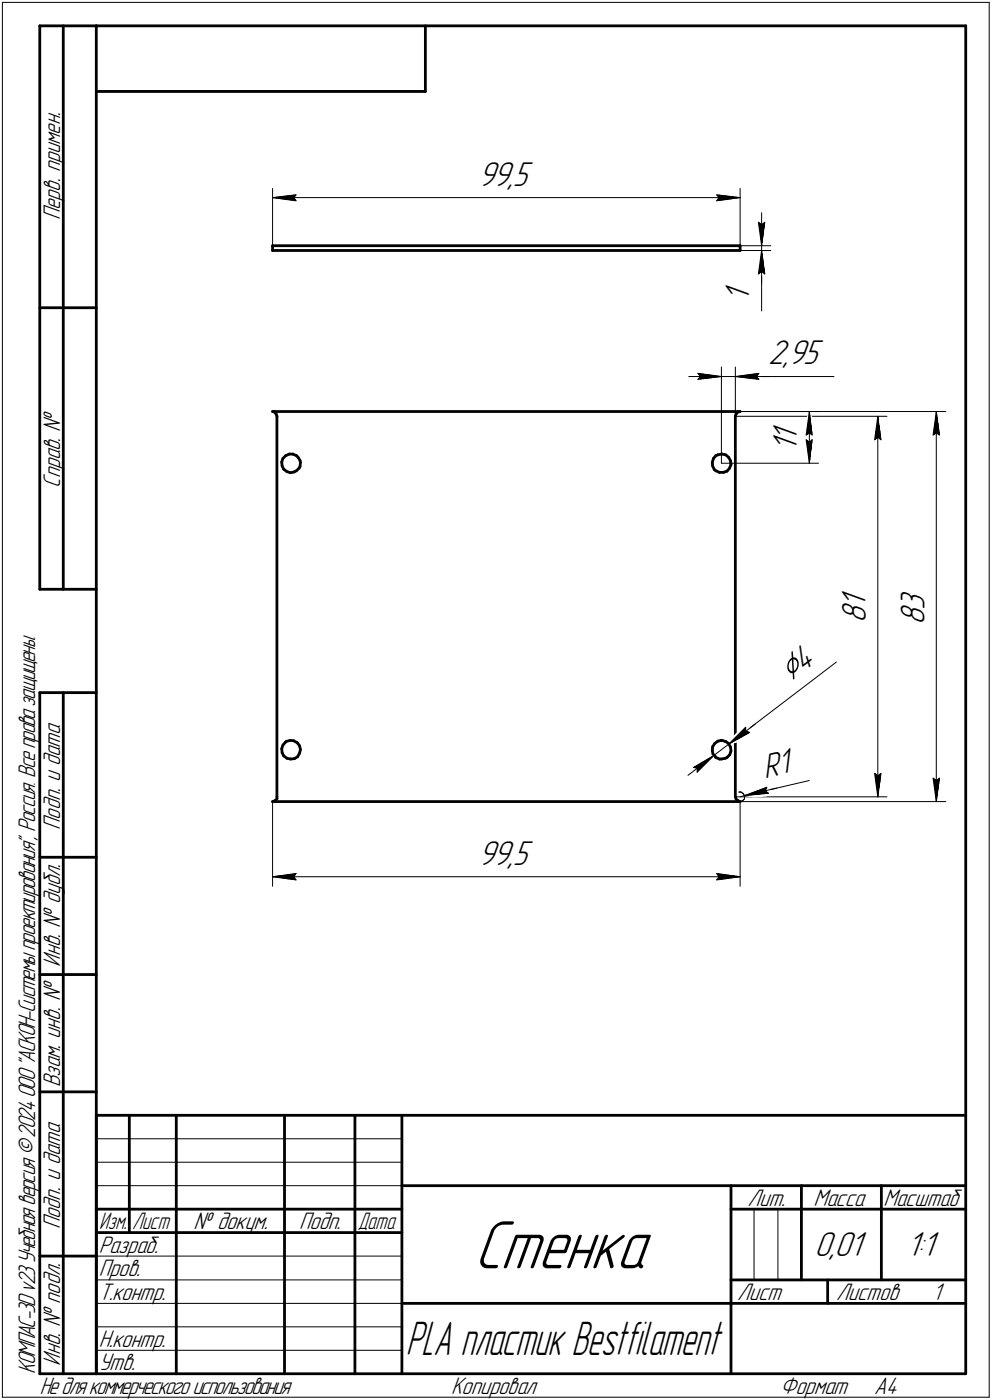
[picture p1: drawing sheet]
<svg xmlns="http://www.w3.org/2000/svg" width="211mm" height="298mm" viewBox="0 0 211 298" stroke-linecap="round" stroke-linejoin="round" font-family="sans-serif">
<defs><g id="words">
<text font-size="15.6" x="100.8" y="270.1">Стенка</text>
<text font-size="10.7" x="86.3" y="288.5">PLA пластик Bestfilament</text>
<text font-size="8.5" x="168.1" y="145.3" transform="rotate(-37 168.1 145.3)">⌀4</text>
<g font-size="7.8">
<text x="101.7" y="39.6">99,5</text>
<text x="159.5" y="64.3" transform="rotate(-90 159.5 64.3)">1</text>
<text x="163.5" y="77.6">2,95</text>
<text x="169.6" y="94.1" transform="rotate(-90 169.6 94.1)">1</text>
<text x="169.6" y="96.2" transform="rotate(-90 169.6 96.2)">1</text>
<text x="184.2" y="129.5" transform="rotate(-90 184.2 129.5)">1</text>
<text x="196.7" y="129.9" transform="rotate(-90 196.7 129.9)">3</text>
<text x="184.2" y="132.7" transform="rotate(-90 184.2 132.7)">8</text>
<text x="196.7" y="133.1" transform="rotate(-90 196.7 133.1)">8</text>
<text x="162.7" y="165.8" transform="rotate(-13 162.7 165.8)">R1</text>
<text x="101.7" y="184.2">99,5</text>
<text x="173.3" y="267.5">0,01</text>
<text x="192.9" y="267.5">1:1</text>
</g>
<g font-size="5.4">
<text x="12.8" y="46.9" transform="rotate(-90 12.8 46.9)">Перв. примен.</text>
<text x="12.8" y="103.8" transform="rotate(-90 12.8 103.8)">Справ. №</text>
<text x="12.8" y="176.7" transform="rotate(-90 12.8 176.7)">Подп. и дата</text>
<text x="12.8" y="205.8" transform="rotate(-90 12.8 205.8)">Инв. № дубл.</text>
<text x="12.8" y="231.6" transform="rotate(-90 12.8 231.6)">Взам. инв. №</text>
<text x="159.1" y="256.8">Лит.</text>
<text x="173.1" y="256.8">Масса</text>
<text x="188" y="256.8">Масштаб</text>
<text x="12.8" y="261.7" transform="rotate(-90 12.8 261.7)">Подп. и дата</text>
<text x="41.2" y="261.8">№ докум.</text>
<text x="63.6" y="261.8">Подп.</text>
<text x="21" y="266.8">Разраб.</text>
<text x="21" y="271.8">Пров.</text>
<text x="21" y="276.8">Т.контр.</text>
<text x="156.9" y="276.8">Лист</text>
<text x="177.9" y="276.8">Листов</text>
<text x="198.4" y="276.8">1</text>
<text x="21" y="286.8">Н.контр.</text>
<text x="7.5" y="292.5" transform="rotate(-90 7.5 292.5)">КОМПАС-3Dv23Учебнаяверсия©2024ООО&quot;АСКОН-Системыпроектирования&quot;, Россия. Всеправазащищены.</text>
<text x="12.8" y="290.8" transform="rotate(-90 12.8 290.8)">Инв. № подл.</text>
<text x="21" y="291.8">Утв.</text>
<text x="8.5" y="296.7">Недлякоммерческогоиспользования</text>
<text x="96" y="296.8">Копировал</text>
<text x="166" y="296.8">Формат</text>
<text x="186" y="296.8">A4</text>
</g>
<g font-size="5.3">
<text x="21.1" y="261.8">Изм.</text>
<text x="28.1" y="261.8">Лист</text>
<text x="76.1" y="261.8">Дата</text>
</g>
</g></defs>
<g fill="none" stroke="#000" stroke-width=".59">
<path d="M8.5 5.5v120zM8.5 5.5h12zM13.5 5.5v120zM20.5 5.5v287zM20.5 5.5h185zM20.5 19.5h70zM90.5 5.5v14zM205.5 5.5v287zM58 52.3h99.5zM58 53.3h99.5zM58 52.3v1zM157.5 52.3v1z"/>
<path d="M8.5 65.5h12zM58 87.6h99.5zM58 87.6l.3 .1zM58.3 87.7l.5 .4zM58.8 88.1l.1 .5zM58.9 88.6v81.1zM59.9 98.4l.1 .8zM60 99.2l.4 .7zM60.2 97.6l-.3 .8zM60.4 99.9l.6 .5zM60.8 97l.8-.3zM60.8 97l-.6 .6z"/>
<path d="M61.6 96.7h.7zM62.3 96.7l.8 .3zM63.1 97l.3 .4zM63.4 97.4l.4 .6zM63.7 99.7l-.6 .5zM63.8 99.3l-.1 .4zM63.8 98l.1 .5zM63.9 98.5l-.1 .8zM151.6 98.5v.7zM151.6 99.2l.4 .8zM151.8 97.6l-.2 .9zM152 100l.3 .2z"/>
<path d="M152.3 97l.4-.1zM152.3 97l-.5 .6zM152.7 96.9l.8-.2zM153.5 96.7h.2zM153.7 96.7l.7 .2zM154.4 96.9l.6 .5zM155 97.4l.4 .7zM155.2 99.7l-.5 .6zM155.4 98.1l.1 .9zM155.5 99l-.3 .7zM156.5 88.6v81.1zM156.6 88.1l-.1 .5z"/>
<path d="M156.9 87.8l.6-.2zM156.9 87.8l-.3 .3zM61 100.4l.8 .3zM61.8 100.7l.8-.2zM62.6 100.5l.5-.3zM152.3 100.2l.8 .4zM153.1 100.6h.8zM153.9 100.6l.8-.3zM8.5 125.5h12zM8.5 147.5v145zM8.5 147.5h12zM13.5 147.5v145z"/>
<path d="M59.9 159.4l.1 .9zM60.2 158.7l-.3 .7zM60.7 158.1l-.5 .6zM60.9 157.9l.8-.3zM60.9 157.9l-.2 .2zM61.7 157.6l.8 .1zM62.5 157.7l.7 .5zM63.2 158.2l.6 .6zM63.8 158.8l.1 .8zM63.9 159.6l-.1 .8zM151.6 159.9l.1 .7zM151.6 159v.9z"/>
<path d="M152.1 158.3l.6-.5zM152.1 158.3l-.5 .7zM152.7 157.8l.8-.2zM153.6 157.6h.1M153.6 157.6l.8 .3zM154.4 157.9l.6 .4zM155 158.3l.4 .8zM155.4 159.1l.1 .8zM155.5 159.9l-.2 .8zM58 170.7h99.5zM58 170.7l.5-.2zM58.5 170.5l.4-.4z"/>
<path d="M58.9 169.7v.4zM60 160.3l.4 .7zM60.4 161l.6 .5zM61 161.5l.8 .1zM61.8 161.6l.9-.1zM62.7 161.5l.6-.4zM63.8 160.4l-.5 .7zM151.7 160.6l.6 .6zM152.3 161.2h.1M152.3 161.3l.8 .3zM153.1 161.6h.4zM153.5 161.6l.8-.1z"/>
<path d="M154.3 161.5l.4-.2zM154.7 161.3l.6-.6zM156.5 169.7l.1 .5zM156.6 170.2l.5 .3zM157.1 170.5l.4 .2zM8.5 182.5h12zM8.5 207.5h12zM8.5 232.5h12zM20.5 237.5h185zM20.5 237.5v55zM27.5 237.5v25zM37.5 237.5v55z"/>
<path d="M60.5 237.5v55zM75.5 237.5v55zM85.5 237.5v55zM20.5 257.5h65zM85.5 252.5h120zM155.5 252.5v40zM155.5 257.5h15zM170.5 252.5v20zM170.5 257.5h35zM187.5 252.5v20zM8.5 267.5h12zM20.5 262.5h65z"/>
<path d="M85.5 277.5h70zM155.5 277.5h50zM155.5 272.5h50zM176.1 272.5v5zM8.5 292.5h12zM20.5 292.5h185z"/>
</g>
<g fill="none" stroke="#000" stroke-width=".21">
<path d="M.5 .5v297zM.5 .5h210zM210.5 .5v297zM58 40.1v12.2zM58 42.1l5-.6zM58 42.1l5 .7zM58 42.1h99.5zM62.5 42.1l.5 .7zM63 41.5l-.5 .6zM152.5 42.8l5-.7zM152.5 41.5l.5 .6zM152.5 41.5l5 .6z"/>
<path d="M153 42.1l-.5 .7zM157.5 40.1v12.2zM157.5 53.3h6.5zM157.5 52.3h6.5zM161.4 58.3l.7-.5zM161.4 47.3l.7 .5zM161.4 47.3l.7 5zM162.1 53.3v5zM162.1 58.3v7.9zM162.1 53.3l-.7 5zM162.1 57.8l.6 .5zM162.1 53.3l.6 5z"/>
<path d="M162.1 53.3v7zM162.1 47.8l.6-.5zM162.1 45.3v7zM162.1 52.3v1zM162.7 47.3l-.6 5zM148.5 79.5l5 .7zM148.5 79.5l.5 .7zM153.5 78.1v20.5zM156.5 78.1v10.5zM161.5 79.5l-.5 .7zM146.6 80.2h6.9zM148.5 80.8l5-.6z"/>
<path d="M149 80.2l-.5 .6zM153.5 98.6h20.7zM153.5 80.2h3zM156.5 88.6h32.2zM156.5 80.2h5zM156.5 80.2l5 .6zM156.5 80.2l5-.7zM156.5 80.2h7zM157.5 87.6h43.8zM157.5 87.6h16.7zM161 80.2l.5 .6zM161.5 80.2h16z"/>
<path d="M171.5 92.6l.7-.4zM171.5 93.6l.7 5zM171.5 93.6l.7 .5zM172.2 87.6l.6 5zM172.2 92.2l.6 .4zM172.2 87.6l-.7 5zM172.2 94.1l.6-.5zM172.2 87.6v11zM172.8 93.6l-.6 5zM186.1 93.6l.7-.5zM186.8 88.6l.7 5zM186.8 93.1l.7 .5z"/>
<path d="M186.8 88.6l-.7 5zM186.8 88.6v81.1zM198.5 92.6l.7-.4zM199.2 87.6l.7 5zM199.2 92.2l.7 .4zM199.2 87.6l-.7 5zM199.2 87.6v83.1zM151.6 159.2v.7zM151.6 159.9l.2 .9zM152 158.4l.6-.5zM152 158.4l-.4 .8zM152.6 157.9l.7-.3z"/>
<path d="M153.3 157.6l.9 .1zM154.2 157.7l.7 .5zM154.9 158.2l.5 .6zM155.1 158.4l22.9-17.4zM155.1 158.4l4.4-2.4zM155.1 158.4l5.6-4.2zM155.4 158.8l.1 .9zM155.5 159.9l-.2 .7zM155.5 159.7v.2zM158.7 155.7l.8 .3zM158.7 154.9v.8zM158.7 154.9l-3.6 3.5z"/>
<path d="M58 170.7v18zM146.4 165.1l5.5-4.2zM147.6 163.4l4.3-2.5zM147.6 163.4l.7 .2zM148.3 163.6v.8zM148.3 164.4l3.6-3.5zM151.8 160.8l.6 .5zM151.9 160.9l3.2-2.5zM152.4 161.3l.8 .3zM153.2 161.6h.8zM154 161.6l.7-.3zM155.3 160.6l-.6 .7z"/>
<path d="M156.5 169.7h32.2zM157.2 168.7h.4zM157.5 170.7l.5-.2zM157.5 170.7v18zM157.5 170.7h43.8zM157.5 169.7l.9-.3zM157.6 168.7l.6 .3zM158 170.5l.4-.4zM158.2 169l.2 .5zM158.4 169.4l13.8-3.2zM158.4 169.5v.6zM158.4 169.4l5.1-.5z"/>
<path d="M158.4 169.4l4.8-1.8zM158.4 169.4l6.9-1.6zM162.8 168.4l.7 .5zM163.2 167.6l-.4 .8zM186.1 164.7l.7 5zM186.1 164.7l.7 .5zM186.8 165.2l.7-.5zM187.5 164.7l-.7 5zM198.5 165.7l.7 5zM198.5 165.7l.7 .5zM199.2 166.2l.7-.5zM199.9 165.7l-.7 5z"/>
<path d="M58 186.7l5-.7zM58 186.7l5 .7zM58 186.7h99.5zM62.5 186.7l.5 .7zM63 186l-.5 .7zM152.5 187.4l5-.7zM152.5 186l.5 .7zM152.5 186l5 .7zM153 186.7l-.5 .7zM20.5 247.5h65zM20.5 252.5h65zM20.5 242.5h65z"/>
<path d="M160.4 257.5v15zM165.5 257.5v15zM20.5 267.5h65zM20.5 272.5h65zM20.5 277.5h65zM.5 297.5h210zM20.5 282.5h65zM20.5 287.5h65z"/>
</g>
<g fill="#fff" stroke="#fff" stroke-width=".21">
<path d="M101.7 34h12zM101.7 34h12zM101.7 34.1h12zM101.7 34.2h12zM101.7 34.3h12zM101.7 34.4h12zM101.7 34.5h12zM101.7 34.5h12zM101.7 34.6h12zM101.7 34.7h12zM101.7 34.8h12zM101.7 34.9h12zM101.7 35h12zM101.7 35.1h12zM101.7 35.1h12zM101.7 35.2h12zM101.7 35.3h12zM101.7 35.4h12zM101.7 35.5h12zM101.7 35.6h12zM101.7 35.6h12zM101.7 35.7h12zM101.7 35.8h12zM101.7 35.9h12zM101.7 36h12zM101.7 36.1h12zM101.7 36.2h12zM101.7 36.2h12zM101.7 36.3h12zM101.7 36.4h12zM101.7 36.5h12zM101.7 36.6h12zM101.7 36.7h12zM101.7 36.7h12zM101.7 36.8h12zM101.7 36.9h12zM101.7 37h12zM101.7 37.1h12zM101.7 37.2h12zM101.7 37.3h12zM101.7 37.3h12zM101.7 37.4h12zM101.7 37.5h12zM101.7 37.6h12zM101.7 37.7h12zM101.7 37.8h12zM101.7 37.8h12zM101.7 37.9h12zM101.7 38h12zM101.7 38.1h12zM101.7 38.2h12zM101.7 38.3h12zM101.7 38.4h12zM101.7 38.4h12zM101.7 38.5h12zM101.7 38.6h12zM101.7 38.7h12zM101.7 38.8h12zM101.7 38.9h12zM101.7 38.9h12zM101.7 39h12zM101.7 39.1h12zM101.7 39.2h12zM101.7 39.3h12zM101.7 39.4h12zM101.7 39.5h12zM101.7 39.5h12zM101.7 39.6h12zM101.7 39.7h12zM101.7 39.8h12zM101.7 39.9h12zM101.7 40h12zM101.7 40h12zM101.7 40.1h12zM101.7 40.2h12zM101.7 40.3h12zM101.7 40.4h12zM101.7 40.5h12zM101.7 40.6h12zM101.7 40.6h12zM101.7 40.7h12zM101.7 40.8h12zM101.7 40.9h12zM101.7 41h12zM101.7 41.1h12z"/>
<path d="M62.9 41h.6zM62.3 41.1h1.2zM61.6 41.1h1.9zM61 41.2h2.5zM60.5 41.3h3zM59.8 41.4h3.7zM59.6 41.5h3.9zM59.4 41.6h4.1zM59.2 41.7h4.3zM58.9 41.7h4.6zM58.7 41.8h4.8zM58.5 41.9h5zM58.3 42h5.2zM58 42.1h5.5zM58.3 42.2h5.2zM58.4 42.2h5.1zM58.6 42.3h4.9zM58.8 42.4h4.7zM59 42.5h4.5zM59.2 42.6h4.3zM59.4 42.7h4.1zM59.6 42.8h3.9zM59.8 42.8h3.7zM60.5 42.9h3zM61 43h2.5zM61.6 43.1h1.9zM62.3 43.2h1.2zM62.9 43.3h.6z"/>
<path d="M152 41h.7zM152 41.1h1.2zM152 41.1h1.8zM152 41.2h2.5zM152 41.3h3.1zM152 41.4h3.7zM152 41.5h4zM152 41.6h4.2zM152 41.7h4.4zM152 41.7h4.6zM152 41.8h4.9zM152 41.9h5.1zM152 42h5.3zM152 42.1h5.5zM152 42.2h5.3zM152 42.2h5.1zM152 42.3h4.9zM152 42.4h4.7zM152 42.5h4.5zM152 42.6h4.3zM152 42.7h4.1zM152 42.8h4zM152 42.8h3.7zM152 42.9h3.1zM152 43h2.5zM152 43.1h1.8zM152 43.2h1.2zM152 43.3h.7z"/>
<path d="M153.9 60.3h7.1zM153.9 60.4h7.1zM153.9 60.5h7.1zM153.9 60.5h7.1zM153.9 60.6h7.1zM153.9 60.7h7.1zM153.9 60.8h7.1zM153.9 60.9h7.1zM153.9 61h7.1zM153.9 61h7.1zM153.9 61.1h7.1zM153.9 61.2h7.1zM153.9 61.3h7.1zM153.9 61.4h7.1zM153.9 61.5h7.1zM153.9 61.6h7.1zM153.9 61.6h7.1zM153.9 61.7h7.1zM153.9 61.8h7.1zM153.9 61.9h7.1zM153.9 62h7.1zM153.9 62.1h7.1zM153.9 62.1h7.1zM153.9 62.2h7.1zM153.9 62.3h7.1zM153.9 62.4h7.1zM153.9 62.5h7.1zM153.9 62.6h7.1zM153.9 62.7h7.1zM153.9 62.7h7.1zM153.9 62.8h7.1zM153.9 62.9h7.1zM153.9 63h7.1zM153.9 63.1h7.1zM153.9 63.2h7.1zM153.9 63.2h7.1zM153.9 63.3h7.1zM153.9 63.4h7.1zM153.9 63.5h7.1zM153.9 63.6h7.1zM153.9 63.7h7.1zM153.9 63.8h7.1zM153.9 63.8h7.1zM153.9 63.9h7.1zM153.9 64h7.1zM153.9 64.1h7.1zM153.9 64.2h7.1z"/>
<path d="M162 53.6h.2zM162 53.7h.2zM161.9 53.8h.3zM161.9 53.8h.4zM161.8 53.9h.5zM161.8 54h.6zM161.8 54.1h.6zM161.7 54.2h.7zM161.7 54.3h.8zM161.6 54.4h.9zM161.6 54.4h.9zM161.5 54.5h1.1zM161.5 54.6h1.1zM161.5 54.7h1.1zM161.5 54.8h1.1zM161.5 54.9h1.1zM161.4 54.9h1.3zM161.4 55h1.3zM161.3 55.1h1.4zM161.3 55.2h1.5zM161.3 55.3h1.5zM161.3 55.4h1.5zM161.3 55.5h1.5zM161.3 55.5h1.5zM161.3 55.6h1.5zM161.3 55.7h1.5zM161.2 55.8h1.7zM161.2 55.9h1.7zM161.2 56h1.7zM161.2 56h1.7zM161.2 56.1h1.7zM161.2 56.2h1.7zM161.2 56.3h1.7zM161.1 56.4h1.9zM161.1 56.5h1.9zM161.1 56.6h1.9zM161.1 56.6h1.9zM161.1 56.7h1.9zM161.1 56.8h1.9zM161.1 56.9h1.9zM161 57h2zM161 57.1h2.1zM161 57.1h2.1zM161 57.2h2.1zM161 57.3h2.1zM161 57.4h2.1zM161 57.5h2.1zM161 57.6h2.1zM161 57.7h2.2zM161 57.7h2.2zM161 57.8h2.2zM161 57.9h2.2zM161 58h2.2zM161 58.1h2.2zM161 58.2h2.2zM160.9 58.3h2.3zM160.9 58.3h2.3zM160.9 58.4h2.3zM160.9 58.5h2.3zM160.9 58.6h2.3zM160.9 58.7h2.3zM160.9 58.8h2.3z"/>
<path d="M160.8 46.8h2.4zM160.9 46.9h2.3zM160.9 47h2.3zM160.9 47.1h2.3zM160.9 47.2h2.3zM160.9 47.2h2.3zM160.9 47.3h2.3zM160.9 47.4h2.3zM161 47.5h2.2zM161 47.6h2.2zM161 47.7h2.2zM161 47.8h2.2zM161 47.8h2.2zM161 47.9h2.2zM161 48h2.2zM161 48.1h2.1zM161 48.2h2.1zM161 48.3h2.1zM161 48.3h2.1zM161 48.4h2.1zM161 48.5h2.1zM161 48.6h2.1zM161 48.7h2zM161.1 48.8h1.9zM161.1 48.9h1.9zM161.1 48.9h1.9zM161.1 49h1.9zM161.1 49.1h1.9zM161.1 49.2h1.9zM161.1 49.3h1.9zM161.2 49.4h1.7zM161.2 49.4h1.7zM161.2 49.5h1.7zM161.2 49.6h1.7zM161.2 49.7h1.7zM161.2 49.8h1.7zM161.2 49.9h1.7zM161.3 50h1.5zM161.3 50h1.5zM161.3 50.1h1.5zM161.3 50.2h1.5zM161.3 50.3h1.5zM161.3 50.4h1.5zM161.3 50.5h1.5zM161.3 50.5h1.4zM161.4 50.6h1.3zM161.4 50.7h1.3zM161.5 50.8h1.1zM161.5 50.9h1.1zM161.5 51h1.1zM161.5 51.1h1.1zM161.5 51.1h1.1zM161.6 51.2h.9zM161.6 51.3h.9zM161.7 51.4h.8zM161.7 51.5h.7zM161.8 51.6h.6zM161.8 51.6h.6zM161.8 51.7h.5zM161.9 51.8h.4zM161.9 51.9h.3zM162 52h.2zM162 52.1h.2z"/>
<path d="M163.3 167h.3zM163.1 167.1h.5zM162.9 167.2h.7zM162.6 167.3h1.1zM162.5 167.4h1.2zM162.2 167.5h1.5zM162.1 167.6h1.6zM161.8 167.6h1.9zM161.5 167.7h2.2zM161.4 167.8h2.3zM161.1 167.9h2.7zM161 168h2.8zM160.7 168.1h3.1zM160.5 168.1h3.3zM160.3 168.2h3.6zM160 168.3h3.9zM159.9 168.4h4zM159.9 168.5h4zM159.7 168.6h4.2zM159.6 168.7h4.4zM159.4 168.7h4.6zM159.3 168.8h4.7zM159.2 168.9h4.8zM159.1 169h4.9zM158.9 169.1h5.2zM158.8 169.2h5.3zM158.7 169.2h5.4zM158.6 169.3h5.5zM158.4 169.4h5.7zM158.9 169.5h4.3zM159.4 169.6h2.8zM159.9 169.7h1.4z"/>
<path d="M168.1 158.8h.4zM167.7 158.9h.8zM167.4 159h1.1zM167 159.1h1.5zM166.6 159.2h2zM166.3 159.3h2.3zM165.9 159.3h2.7zM165.5 159.4h3.1zM165.2 159.5h3.5zM164.8 159.6h3.9zM164.4 159.7h4.3zM164.1 159.8h4.6zM163.7 159.9h5zM163.3 159.9h5.4zM163 160h5.7zM162.6 160.1h6.1zM162.2 160.2h6.5zM161.9 160.3h6.9zM161.5 160.4h7.3zM161.5 160.4h7.3zM161.5 160.5h7.3zM161.5 160.6h7.4zM161.5 160.7h7.4zM161.6 160.8h7.3zM161.6 160.9h7.3zM161.6 161h7.4zM161.6 161h7.4zM161.7 161.1h7.3zM161.7 161.2h7.3zM161.7 161.3h7.3zM161.7 161.4h7.4zM161.8 161.5h7.3zM161.8 161.5h7.3zM161.8 161.6h7.3zM161.8 161.7h7.4zM161.8 161.8h7.4zM161.9 161.9h7.3zM161.9 162h7.3zM161.9 162.1h7.3zM161.9 162.1h7.3zM162 162.2h7.2zM162 162.3h7.2zM162 162.4h7.2zM162 162.5h7.3zM162.1 162.6h7.2zM162.1 162.6h7.2zM162.1 162.7h7.2zM162.1 162.8h7.3zM162.1 162.9h7.3zM162.1 163h7.3zM162.1 163.1h7.3zM162.1 163.2h7.4zM162.1 163.2h7.4zM162.2 163.3h7.3zM162.2 163.4h7.3zM162.2 163.5h7.3zM162.2 163.6h7.4zM162.3 163.7h7.3zM162.3 163.7h7.3zM162.3 163.8h7.3zM162.3 163.9h7.4zM162.3 164h7.4zM162.4 164.1h7.3zM162.4 164.2h7.3zM162.4 164.3h7.4zM162.4 164.3h7.4zM162.5 164.4h7.3zM162.5 164.5h7.3zM162.5 164.6h7.3zM162.5 164.7h7.3zM162.6 164.8h7.2zM162.6 164.8h7.2zM162.6 164.9h7.2zM162.6 165h7.3zM162.6 165.1h7.3zM162.6 165.2h7.3zM162.6 165.3h7.3zM162.6 165.4h7.4zM162.6 165.4h7.4zM162.7 165.5h7.3zM162.7 165.6h7.3zM162.7 165.7h7.3zM162.7 165.8h7zM162.8 165.9h6.5zM162.8 165.9h6.2zM162.8 166h5.8zM162.8 166.1h5.4zM162.8 166.2h5.1zM162.9 166.3h4.6zM162.9 166.4h4.2zM162.9 166.5h3.9zM162.9 166.5h3.5zM163 166.6h3zM163 166.7h2.7zM163 166.8h2.3zM163 166.9h1.9zM163.1 167h1.5zM163.1 167h1.1zM163.1 167.1h.7zM163.1 167.2h.4z"/>
<path d="M101.7 178.6h12zM101.7 178.6h12zM101.7 178.7h12zM101.7 178.8h12zM101.7 178.9h12zM101.7 179h12zM101.7 179.1h12zM101.7 179.2h12zM101.7 179.2h12zM101.7 179.3h12zM101.7 179.4h12zM101.7 179.5h12zM101.7 179.6h12zM101.7 179.7h12zM101.7 179.7h12zM101.7 179.8h12zM101.7 179.9h12zM101.7 180h12zM101.7 180.1h12zM101.7 180.2h12zM101.7 180.3h12zM101.7 180.3h12zM101.7 180.4h12zM101.7 180.5h12zM101.7 180.6h12zM101.7 180.7h12zM101.7 180.8h12zM101.7 180.8h12zM101.7 180.9h12zM101.7 181h12zM101.7 181.1h12zM101.7 181.2h12zM101.7 181.3h12zM101.7 181.4h12zM101.7 181.4h12zM101.7 181.5h12zM101.7 181.6h12zM101.7 181.7h12zM101.7 181.8h12zM101.7 181.9h12zM101.7 181.9h12zM101.7 182h12zM101.7 182.1h12zM101.7 182.2h12zM101.7 182.3h12zM101.7 182.4h12zM101.7 182.5h12zM101.7 182.5h12zM101.7 182.6h12zM101.7 182.7h12zM101.7 182.8h12zM101.7 182.9h12zM101.7 183h12zM101.7 183h12zM101.7 183.1h12zM101.7 183.2h12zM101.7 183.3h12zM101.7 183.4h12zM101.7 183.5h12zM101.7 183.6h12zM101.7 183.6h12zM101.7 183.7h12zM101.7 183.8h12zM101.7 183.9h12zM101.7 184h12zM101.7 184.1h12zM101.7 184.1h12zM101.7 184.2h12zM101.7 184.3h12zM101.7 184.4h12zM101.7 184.5h12zM101.7 184.6h12zM101.7 184.7h12zM101.7 184.7h12zM101.7 184.8h12zM101.7 184.9h12zM101.7 185h12zM101.7 185.1h12zM101.7 185.2h12zM101.7 185.3h12zM101.7 185.3h12zM101.7 185.4h12zM101.7 185.5h12zM101.7 185.6h12z"/>
<path d="M152 185.6h.7zM152 185.7h1.5zM152 185.8h2.3zM152 185.8h3zM152 185.9h3.7zM152 186h4zM152 186.1h4.1zM152 186.2h4.3zM152 186.3h4.5zM152 186.4h4.7zM152 186.4h4.9zM152 186.5h5.1zM152 186.6h5.3zM152 186.7h5.5zM152 186.8h5.3zM152 186.9h5.1zM152 186.9h4.9zM152 187h4.7zM152 187.1h4.5zM152 187.2h4.3zM152 187.3h4.1zM152 187.4h4zM152 187.5h3.7zM152 187.5h3.1zM152 187.6h2.5zM152 187.7h1.8zM152 187.8h1.2zM152 187.9h.7z"/>
<path d="M62.8 185.6h.7zM62.1 185.7h1.4zM61.3 185.8h2.2zM60.5 185.8h3zM59.8 185.9h3.7zM59.6 186h3.9zM59.4 186.1h4.1zM59.2 186.2h4.3zM59 186.3h4.5zM58.8 186.4h4.7zM58.6 186.4h4.9zM58.4 186.5h5.1zM58.3 186.6h5.2zM58 186.7h5.5zM58.3 186.8h5.2zM58.4 186.9h5.1zM58.6 186.9h4.9zM58.8 187h4.7zM59 187.1h4.5zM59.2 187.2h4.3zM59.4 187.3h4.1zM59.6 187.4h3.9zM59.8 187.5h3.7zM60.5 187.5h3zM61 187.6h2.5zM61.6 187.7h1.9zM62.3 187.8h1.2zM62.9 187.9h.6z"/>
<path d="M178.6 125.6h7.2zM178.6 125.7h7.2zM178.6 125.8h7.2zM178.6 125.9h7.2zM178.6 126h7.2zM178.6 126.1h7.2zM178.6 126.2h7.2zM178.6 126.2h7.2zM178.6 126.3h7.2zM178.6 126.4h7.2zM178.6 126.5h7.2zM178.6 126.6h7.2zM178.6 126.7h7.2zM178.6 126.7h7.2zM178.6 126.8h7.2zM178.6 126.9h7.2zM178.6 127h7.2zM178.6 127.1h7.2zM178.6 127.2h7.2zM178.6 127.3h7.2zM178.6 127.3h7.2zM178.6 127.4h7.2zM178.6 127.5h7.2zM178.6 127.6h7.2zM178.6 127.7h7.2zM178.6 127.8h7.2zM178.6 127.8h7.2zM178.6 127.9h7.2zM178.6 128h7.2zM178.6 128.1h7.2zM178.6 128.2h7.2zM178.6 128.3h7.2zM178.6 128.4h7.2zM178.6 128.4h7.2zM178.6 128.5h7.2zM178.6 128.6h7.2zM178.6 128.7h7.2zM178.6 128.8h7.2zM178.6 128.9h7.2zM178.6 128.9h7.2zM178.6 129h7.2zM178.6 129.1h7.2zM178.6 129.2h7.2zM178.6 129.3h7.2zM178.6 129.4h7.2zM178.6 129.5h7.2zM178.6 129.5h7.2zM178.6 129.6h7.2zM178.6 129.7h7.2zM178.6 129.8h7.2zM178.6 129.9h7.2zM178.6 130h7.2zM178.6 130h7.2zM178.6 130.1h7.2zM178.6 130.2h7.2zM178.6 130.3h7.2zM178.6 130.4h7.2zM178.6 130.5h7.2zM178.6 130.6h7.2zM178.6 130.6h7.2zM178.6 130.7h7.2zM178.6 130.8h7.2zM178.6 130.9h7.2zM178.6 131h7.2zM178.6 131.1h7.2zM178.6 131.1h7.2zM178.6 131.2h7.2zM178.6 131.3h7.2zM178.6 131.4h7.2zM178.6 131.5h7.2zM178.6 131.6h7.2zM178.6 131.7h7.2zM178.6 131.7h7.2zM178.6 131.8h7.2zM178.6 131.9h7.2zM178.6 132h7.2zM178.6 132.1h7.2zM178.6 132.2h7.2zM178.6 132.2h7.2zM178.6 132.3h7.2zM178.6 132.4h7.2zM178.6 132.5h7.2zM178.6 132.6h7.2zM178.6 132.7h7.2z"/>
<path d="M185.5 164.2h2.5zM185.6 164.3h2.4zM185.6 164.3h2.4zM185.6 164.4h2.4zM185.6 164.5h2.4zM185.6 164.6h2.4zM185.6 164.7h2.4zM185.6 164.8h2.4zM185.7 164.8h2.2zM185.7 164.9h2.2zM185.7 165h2.2zM185.7 165.1h2.2zM185.7 165.2h2.2zM185.7 165.3h2.2zM185.7 165.4h2.2zM185.8 165.4h2zM185.8 165.5h2zM185.8 165.6h2zM185.8 165.7h2zM185.8 165.8h2zM185.8 165.9h2zM185.8 165.9h2zM185.8 166h1.9zM185.8 166.1h1.9zM185.8 166.2h1.9zM185.8 166.3h1.9zM185.8 166.4h1.9zM185.8 166.5h1.9zM185.8 166.5h1.9zM185.8 166.6h1.9zM185.9 166.7h1.7zM185.9 166.8h1.7zM185.9 166.9h1.7zM185.9 167h1.7zM185.9 167h1.7zM185.9 167.1h1.7zM185.9 167.2h1.7zM186 167.3h1.5zM186 167.4h1.5zM186 167.5h1.5zM186 167.6h1.5zM186 167.6h1.5zM186 167.7h1.5zM186 167.8h1.5zM186 167.9h1.5zM186.1 168h1.4zM186.1 168.1h1.4zM186.2 168.1h1.2zM186.2 168.2h1.2zM186.3 168.3h1.1zM186.3 168.4h1zM186.3 168.5h1zM186.4 168.6h.8zM186.4 168.7h.8zM186.4 168.7h.8zM186.4 168.8h.7zM186.5 168.9h.6zM186.5 169h.6zM186.5 169.1h.5zM186.6 169.2h.4zM186.6 169.2h.3zM186.7 169.3h.2zM186.7 169.4h.2z"/>
<path d="M186.7 88.9h.2zM186.7 89h.2zM186.6 89.1h.3zM186.6 89.2h.4zM186.5 89.2h.5zM186.5 89.3h.6zM186.5 89.4h.6zM186.4 89.5h.7zM186.4 89.6h.8zM186.4 89.7h.8zM186.4 89.7h.8zM186.3 89.8h1zM186.3 89.9h1zM186.3 90h1.1zM186.2 90.1h1.2zM186.2 90.2h1.2zM186.1 90.3h1.4zM186.1 90.3h1.4zM186 90.4h1.5zM186 90.5h1.5zM186 90.6h1.5zM186 90.7h1.5zM186 90.8h1.5zM186 90.8h1.5zM186 90.9h1.5zM186 91h1.5zM185.9 91.1h1.7zM185.9 91.2h1.7zM185.9 91.3h1.7zM185.9 91.4h1.7zM185.9 91.4h1.7zM185.9 91.5h1.7zM185.9 91.6h1.7zM185.8 91.7h1.9zM185.8 91.8h1.9zM185.8 91.9h1.9zM185.8 91.9h1.9zM185.8 92h1.9zM185.8 92.1h1.9zM185.8 92.2h1.9zM185.8 92.3h1.9zM185.8 92.4h2zM185.8 92.5h2zM185.8 92.5h2zM185.8 92.6h2zM185.8 92.7h2zM185.8 92.8h2zM185.8 92.9h2zM185.7 93h2.2zM185.7 93h2.2zM185.7 93.1h2.2zM185.7 93.2h2.2zM185.7 93.3h2.2zM185.7 93.4h2.2zM185.7 93.5h2.2zM185.6 93.6h2.4zM185.6 93.6h2.4zM185.6 93.7h2.4zM185.6 93.8h2.4zM185.6 93.9h2.4zM185.6 94h2.4zM185.6 94.1h2.4z"/>
<path d="M191.1 125.3h7.1zM191.1 125.4h7.1zM191.1 125.5h7.1zM191.1 125.6h7.1zM191.1 125.6h7.1zM191.1 125.7h7.1zM191.1 125.8h7.1zM191.1 125.9h7.1zM191.1 126h7.1zM191.1 126.1h7.1zM191.1 126.2h7.1zM191.1 126.2h7.1zM191.1 126.3h7.1zM191.1 126.4h7.1zM191.1 126.5h7.1zM191.1 126.6h7.1zM191.1 126.7h7.1zM191.1 126.7h7.1zM191.1 126.8h7.1zM191.1 126.9h7.1zM191.1 127h7.1zM191.1 127.1h7.1zM191.1 127.2h7.1zM191.1 127.3h7.1zM191.1 127.3h7.1zM191.1 127.4h7.1zM191.1 127.5h7.1zM191.1 127.6h7.1zM191.1 127.7h7.1zM191.1 127.8h7.1zM191.1 127.8h7.1zM191.1 127.9h7.1zM191.1 128h7.1zM191.1 128.1h7.1zM191.1 128.2h7.1zM191.1 128.3h7.1zM191.1 128.4h7.1zM191.1 128.4h7.1zM191.1 128.5h7.1zM191.1 128.6h7.1zM191.1 128.7h7.1zM191.1 128.8h7.1zM191.1 128.9h7.1zM191.1 128.9h7.1zM191.1 129h7.1zM191.1 129.1h7.1zM191.1 129.2h7.1zM191.1 129.3h7.1zM191.1 129.4h7.1zM191.1 129.5h7.1zM191.1 129.5h7.1zM191.1 129.6h7.1zM191.1 129.7h7.1zM191.1 129.8h7.1zM191.1 129.9h7.1zM191.1 130h7.1zM191.1 130h7.1zM191.1 130.1h7.1zM191.1 130.2h7.1zM191.1 130.3h7.1zM191.1 130.4h7.1zM191.1 130.5h7.1zM191.1 130.6h7.1zM191.1 130.6h7.1zM191.1 130.7h7.1zM191.1 130.8h7.1zM191.1 130.9h7.1zM191.1 131h7.1zM191.1 131.1h7.1zM191.1 131.1h7.1zM191.1 131.2h7.1zM191.1 131.3h7.1zM191.1 131.4h7.1zM191.1 131.5h7.1zM191.1 131.6h7.1zM191.1 131.7h7.1zM191.1 131.7h7.1zM191.1 131.8h7.1zM191.1 131.9h7.1zM191.1 132h7.1zM191.1 132.1h7.1zM191.1 132.2h7.1zM191.1 132.2h7.1zM191.1 132.3h7.1zM191.1 132.4h7.1zM191.1 132.5h7.1zM191.1 132.6h7.1zM191.1 132.7h7.1zM191.1 132.8h7.1zM191.1 132.8h7.1zM191.1 132.9h7.1z"/>
<path d="M199.1 87.9h.3zM199.1 88h.3zM199.1 88.1h.4zM199.1 88.1h.4zM199 88.2h.5zM199 88.3h.6zM199 88.4h.6zM198.9 88.5h.7zM198.9 88.6h.7zM198.8 88.6h.9zM198.8 88.7h.9zM198.7 88.8h1zM198.7 88.9h1.1zM198.7 89h1.1zM198.6 89.1h1.3zM198.6 89.2h1.3zM198.5 89.2h1.5zM198.5 89.3h1.5zM198.5 89.4h1.5zM198.5 89.5h1.6zM198.5 89.6h1.6zM198.5 89.7h1.6zM198.5 89.7h1.6zM198.5 89.8h1.6zM198.5 89.9h1.6zM198.5 90h1.6zM198.4 90.1h1.7zM198.4 90.2h1.8zM198.4 90.3h1.8zM198.4 90.3h1.8zM198.4 90.4h1.8zM198.4 90.5h1.8zM198.4 90.6h1.8zM198.3 90.7h1.9zM198.3 90.8h1.9zM198.3 90.8h1.9zM198.3 90.9h1.9zM198.3 91h1.9zM198.3 91.1h1.9zM198.3 91.2h1.9zM198.2 91.3h2zM198.2 91.4h2zM198.2 91.4h2zM198.2 91.5h2zM198.2 91.6h2zM198.2 91.7h2.1zM198.2 91.8h2.1zM198.2 91.9h2.1zM198.1 91.9h2.2zM198.1 92h2.2zM198.1 92.1h2.2zM198.1 92.2h2.2zM198.1 92.3h2.2zM198.1 92.4h2.2zM198.1 92.5h2.3zM198 92.5h2.4zM198 92.6h2.4zM198 92.7h2.4zM198 92.8h2.4zM198 92.9h2.4zM198 93h2.4zM198 93h2.4z"/>
<path d="M198 165.2h2.4zM198 165.3h2.4zM198 165.4h2.4zM198 165.4h2.4zM198 165.5h2.4zM198 165.6h2.4zM198 165.7h2.4zM198 165.8h2.4zM198.1 165.9h2.3zM198.1 165.9h2.2zM198.1 166h2.2zM198.1 166.1h2.2zM198.1 166.2h2.2zM198.1 166.3h2.2zM198.1 166.4h2.2zM198.2 166.5h2.1zM198.2 166.5h2.1zM198.2 166.6h2.1zM198.2 166.7h2zM198.2 166.8h2zM198.2 166.9h2zM198.2 167h2zM198.2 167h2zM198.3 167.1h1.9zM198.3 167.2h1.9zM198.3 167.3h1.9zM198.3 167.4h1.9zM198.3 167.5h1.9zM198.3 167.6h1.9zM198.3 167.6h1.9zM198.4 167.7h1.8zM198.4 167.8h1.8zM198.4 167.9h1.8zM198.4 168h1.8zM198.4 168.1h1.8zM198.4 168.1h1.8zM198.4 168.2h1.7zM198.5 168.3h1.6zM198.5 168.4h1.6zM198.5 168.5h1.6zM198.5 168.6h1.6zM198.5 168.7h1.6zM198.5 168.7h1.6zM198.5 168.8h1.6zM198.5 168.9h1.5zM198.5 169h1.5zM198.5 169.1h1.5zM198.6 169.2h1.3zM198.6 169.2h1.3zM198.7 169.3h1.1zM198.7 169.4h1.1zM198.7 169.5h1zM198.8 169.6h.9zM198.8 169.7h.9zM198.9 169.8h.7zM198.9 169.8h.7zM199 169.9h.6zM199 170h.6zM199 170.1h.5zM199.1 170.2h.4zM199.1 170.3h.4zM199.1 170.3h.3zM199.1 170.4h.3z"/>
<path d="M151.6 161h.3zM151.3 161h.5zM151 161.1h.8zM150.7 161.2h1zM150.4 161.3h1.3zM150 161.4h1.6zM149.9 161.5h1.7zM149.8 161.5h1.8zM149.6 161.6h2zM149.5 161.7h2zM149.4 161.8h2zM149.2 161.9h2.2zM149 162h2.3zM148.9 162.1h2.4zM148.8 162.1h2.4zM148.6 162.2h2.6zM148.4 162.3h2.7zM148.3 162.4h2.8zM148.2 162.5h2.8zM148 162.6h3zM147.9 162.6h3zM147.7 162.7h3.1zM147.6 162.8h3.1zM147.4 162.9h3.2zM147.3 163h3.2zM147.2 163.1h3.3zM147 163.2h3.4zM146.8 163.2h3.5zM146.9 163.3h3.3zM147 163.4h3.1zM147.1 163.5h2.9zM147.1 163.6h2.8zM147.2 163.7h2.7zM147.2 163.7h2.6zM147.3 163.8h2.4zM147.3 163.9h2.3zM147.4 164h2.1zM147.5 164.1h1.9zM147.6 164.2h1.8zM147.6 164.3h1.7zM147.7 164.3h1.5zM147.7 164.4h1.4zM147.8 164.5h1.2zM147.9 164.6h1zM148 164.7h.8zM148 164.8h.8zM148.1 164.8h.6zM148.2 164.9h.4zM148.3 165h.2z"/>
<path d="M158.7 154.2h.1zM158.6 154.3h.3zM158.5 154.3h.5zM158.4 154.4h.6zM158.3 154.5h.8zM158.2 154.6h1zM158.2 154.7h1.1zM158.1 154.8h1.2zM158 154.9h1.3zM157.9 154.9h1.5zM157.8 155h1.7zM157.7 155.1h1.8zM157.6 155.2h2zM157.6 155.3h2.1zM157.5 155.4h2.2zM157.4 155.4h2.4zM157.3 155.5h2.6zM157.2 155.6h2.7zM157.1 155.7h2.8zM157.1 155.8h2.9zM157 155.9h3zM156.9 156h3.2zM156.8 156h3.4zM156.7 156.1h3.5zM156.6 156.2h3.5zM156.5 156.3h3.4zM156.5 156.4h3.3zM156.4 156.5h3.3zM156.3 156.5h3.2zM156.2 156.6h3.1zM156.1 156.7h3.1zM156 156.8h3.1zM156 156.9h2.9zM156 157h2.7zM156 157.1h2.6zM155.9 157.1h2.6zM155.9 157.2h2.4zM155.8 157.3h2.4zM155.7 157.4h2.4zM155.7 157.5h2.2zM155.6 157.6h2.1zM155.6 157.6h2zM155.5 157.7h2zM155.5 157.8h1.8zM155.4 157.9h1.7zM155.4 158h1.6zM155.4 158.1h1.2zM155.3 158.2h1zM155.3 158.2h.6zM155.2 158.3h.3z"/>
<path d="M171.3 135.7h.1zM171.2 135.8h.3zM171.1 135.9h.5zM170.9 136h.8zM170.9 136.1h.8zM170.8 136.1h1zM170.6 136.2h1.3zM170.5 136.3h1.5zM170.4 136.4h1.6zM170.3 136.5h1.7zM170.2 136.6h1.9zM170.1 136.7h2.1zM170 136.7h2.2zM169.8 136.8h2.5zM169.8 136.9h2.6zM169.7 137h2.8zM169.5 137.1h3zM169.4 137.2h3.2zM169.3 137.2h3.3zM169.2 137.3h3.5zM169.1 137.4h3.7zM169 137.5h3.8zM168.9 137.6h4zM168.7 137.7h4.3zM168.7 137.8h4.4zM168.6 137.8h4.5zM168.5 137.9h4.6zM168.3 138h4.9zM168.2 138.1h5.1zM168.1 138.2h5.2zM168 138.3h5.4zM167.9 138.3h5.6zM167.8 138.4h5.8zM167.6 138.5h6zM167.6 138.6h6.1zM167.5 138.7h6.2zM167.4 138.8h6.4zM167.2 138.9h6.7zM167.1 138.9h6.8zM167 139h7zM166.9 139.1h7.2zM166.8 139.2h7.4zM166.7 139.3h7.5zM166.6 139.4h7.6zM166.5 139.4h7.8zM166.4 139.5h8zM166.3 139.6h8.1zM166.1 139.7h8.4zM166 139.8h8.6zM165.9 139.9h8.8zM165.8 140h8.9zM165.7 140h9.1zM165.6 140.1h9.2zM165.5 140.2h9.4zM165.4 140.3h9.6zM165.3 140.4h9.7zM165.2 140.5h9.9zM165 140.5h10.2zM164.9 140.6h10.4zM164.8 140.7h10.5zM164.7 140.8h10.6zM164.8 140.9h10.6zM164.8 141h10.7zM164.9 141.1h10.6zM165 141.1h10.6zM165 141.2h10.7zM165.1 141.3h10.7zM165.2 141.4h10.6zM165.3 141.5h10.4zM165.3 141.6h10.3zM165.4 141.6h10.1zM165.4 141.7h9.9zM165.5 141.8h9.8zM165.5 141.9h9.7zM165.6 142h9.4zM165.7 142.1h9.2zM165.8 142.2h9zM165.8 142.2h9zM165.9 142.3h8.7zM165.9 142.4h8.6zM166 142.5h8.4zM166.1 142.6h8.1zM166.1 142.7h8.1zM166.2 142.7h7.9zM166.3 142.8h7.6zM166.4 142.9h7.4zM166.4 143h7.3zM166.5 143.1h7.2zM166.5 143.2h7zM166.6 143.3h6.8zM166.6 143.3h6.7zM166.7 143.4h6.4zM166.8 143.5h6.3zM166.9 143.6h6.1zM166.9 143.7h6zM167 143.8h5.7zM167 143.8h5.6zM167.1 143.9h5.5zM167.2 144h5.2zM167.2 144.1h5.1zM167.3 144.2h4.9zM167.4 144.3h4.6zM167.5 144.4h4.5zM167.5 144.4h4.4zM167.6 144.5h4.2zM167.6 144.6h4zM167.7 144.7h3.8zM167.7 144.8h3.7zM167.8 144.9h3.5zM167.9 144.9h3.3zM168 145h3.1zM168 145.1h3zM168.1 145.2h2.8zM168.1 145.3h2.7zM168.2 145.4h2.5zM168.3 145.5h2.2zM168.3 145.5h2.1zM168.4 145.6h1.9zM168.5 145.7h1.7zM168.6 145.8h1.5zM168.6 145.9h1.4zM168.7 146h1.2zM168.7 146h1.1zM168.8 146.1h.9zM168.8 146.2h.8zM168.9 146.3h.5zM169 146.4h.3zM169.1 146.5h.1z"/>
<path d="M164.1 90.2h7.1zM164.1 90.3h7.1zM164.1 90.3h7.1zM164.1 90.4h7.1zM164.1 90.5h7.1zM164.1 90.6h7.1zM164.1 90.7h7.1zM164.1 90.8h7.1zM164.1 90.8h7.1zM164.1 90.9h7.1zM164.1 91h7.1zM164.1 91.1h7.1zM164.1 91.2h7.1zM164.1 91.3h7.1zM164.1 91.4h7.1zM164.1 91.4h7.1zM164.1 91.5h7.1zM164.1 91.6h7.1zM164.1 91.7h7.1zM164.1 91.8h7.1zM164.1 91.9h7.1zM164.1 91.9h7.1zM164.1 92h7.1zM164.1 92.1h7.1zM164.1 92.2h7.1zM164.1 92.3h7.1zM164.1 92.4h7.1zM164.1 92.5h7.1zM164.1 92.5h7.1zM164.1 92.6h7.1zM164.1 92.7h7.1zM164.1 92.8h7.1zM164.1 92.9h7.1zM164.1 93h7.1zM164.1 93h7.1zM164.1 93.1h7.1zM164.1 93.2h7.1zM164.1 93.3h7.1zM164.1 93.4h7.1zM164.1 93.5h7.1zM164.1 93.6h7.1zM164.1 93.6h7.1zM164.1 93.7h7.1zM164.1 93.8h7.1zM164.1 93.9h7.1zM164.1 94h7.1zM164.1 94.1h7.1zM164.1 94.1h7.1zM164.1 94.2h7.1zM164.1 94.3h7.1zM164.1 94.4h7.1zM164.1 94.5h7.1zM164.1 94.6h7.1zM164.1 94.7h7.1zM164.1 94.7h7.1zM164.1 94.8h7.1zM164.1 94.9h7.1zM164.1 95h7.1zM164.1 95.1h7.1zM164.1 95.2h7.1zM164.1 95.2h7.1zM164.1 95.3h7.1zM164.1 95.4h7.1zM164.1 95.5h7.1zM164.1 95.6h7.1zM164.1 95.7h7.1zM164.1 95.8h7.1zM164.1 95.8h7.1zM164.1 95.9h7.1zM164.1 96h7.1zM164.1 96.1h7.1z"/>
<path d="M172.1 87.9h.3zM172.1 88h.3zM172 88.1h.4zM172 88.1h.5zM172 88.2h.5zM172 88.3h.6zM172 88.4h.6zM171.9 88.5h.7zM171.9 88.6h.7zM171.8 88.6h.8zM171.8 88.7h.8zM171.7 88.8h1zM171.7 88.9h1zM171.7 89h1.1zM171.6 89.1h1.2zM171.6 89.2h1.2zM171.5 89.2h1.4zM171.5 89.3h1.4zM171.4 89.4h1.5zM171.4 89.5h1.6zM171.4 89.6h1.6zM171.4 89.7h1.6zM171.4 89.7h1.6zM171.4 89.8h1.6zM171.4 89.9h1.6zM171.4 90h1.6zM171.4 90.1h1.7zM171.4 90.2h1.7zM171.4 90.3h1.7zM171.4 90.3h1.7zM171.4 90.4h1.7zM171.4 90.5h1.7zM171.4 90.6h1.7zM171.3 90.7h1.8zM171.3 90.8h1.8zM171.3 90.8h1.8zM171.3 90.9h1.8zM171.3 91h1.8zM171.3 91.1h1.8zM171.3 91.2h1.8zM171.2 91.3h1.9zM171.2 91.4h2zM171.2 91.4h2zM171.2 91.5h2zM171.2 91.6h2zM171.2 91.7h2zM171.2 91.8h2zM171.2 91.9h2zM171.1 91.9h2.2zM171.1 92h2.2zM171.1 92.1h2.2zM171.1 92.2h2.2zM171.1 92.3h2.2zM171.1 92.4h2.2zM171.1 92.5h2.2zM171 92.5h2.4zM171 92.6h2.4zM171 92.7h2.4zM171 92.8h2.4zM171 92.9h2.4zM171 93h2.4zM171 93h2.4z"/>
<path d="M170.9 93.1h2.5zM171 93.2h2.4zM171 93.3h2.4zM171 93.4h2.4zM171 93.5h2.4zM171 93.6h2.4zM171 93.6h2.4zM171 93.7h2.4zM171.1 93.8h2.2zM171.1 93.9h2.2zM171.1 94h2.2zM171.1 94.1h2.2zM171.1 94.1h2.2zM171.1 94.2h2.2zM171.1 94.3h2.2zM171.2 94.4h2zM171.2 94.5h2zM171.2 94.6h2zM171.2 94.7h2zM171.2 94.7h2zM171.2 94.8h2zM171.2 94.9h2zM171.2 95h1.9zM171.3 95.1h1.8zM171.3 95.2h1.8zM171.3 95.2h1.8zM171.3 95.3h1.8zM171.3 95.4h1.8zM171.3 95.5h1.8zM171.3 95.6h1.8zM171.4 95.7h1.7zM171.4 95.8h1.7zM171.4 95.8h1.7zM171.4 95.9h1.7zM171.4 96h1.7zM171.4 96.1h1.7zM171.4 96.2h1.7zM171.4 96.3h1.6zM171.4 96.4h1.6zM171.4 96.4h1.6zM171.4 96.5h1.6zM171.4 96.6h1.6zM171.4 96.7h1.6zM171.4 96.8h1.6zM171.4 96.9h1.5zM171.5 96.9h1.4zM171.5 97h1.4zM171.6 97.1h1.2zM171.6 97.2h1.2zM171.7 97.3h1.1zM171.7 97.4h1zM171.7 97.5h1zM171.8 97.5h.8zM171.8 97.6h.8zM171.9 97.7h.7zM171.9 97.8h.7zM172 97.9h.6zM172 98h.6zM172 98h.5zM172 98.1h.5zM172 98.2h.4zM172.1 98.3h.3zM172.1 98.4h.3z"/>
<path d="M163.5 72h11.9zM163.5 72.1h11.9zM163.5 72.1h11.9zM163.5 72.2h11.9zM163.5 72.3h11.9zM163.5 72.4h11.9zM163.5 72.5h11.9zM163.5 72.6h11.9zM163.5 72.6h11.9zM163.5 72.7h11.9zM163.5 72.8h11.9zM163.5 72.9h11.9zM163.5 73h11.9zM163.5 73.1h11.9zM163.5 73.2h11.9zM163.5 73.2h11.9zM163.5 73.3h11.9zM163.5 73.4h11.9zM163.5 73.5h11.9zM163.5 73.6h11.9zM163.5 73.7h11.9zM163.5 73.7h11.9zM163.5 73.8h11.9zM163.5 73.9h11.9zM163.5 74h11.9zM163.5 74.1h11.9zM163.5 74.2h11.9zM163.5 74.3h11.9zM163.5 74.3h11.9zM163.5 74.4h11.9zM163.5 74.5h11.9zM163.5 74.6h11.9zM163.5 74.7h11.9zM163.5 74.8h11.9zM163.5 74.8h11.9zM163.5 74.9h11.9zM163.5 75h11.9zM163.5 75.1h11.9zM163.5 75.2h11.9zM163.5 75.3h11.9zM163.5 75.4h11.9zM163.5 75.4h11.9zM163.5 75.5h11.9zM163.5 75.6h11.9zM163.5 75.7h11.9zM163.5 75.8h11.9zM163.5 75.9h11.9zM163.5 75.9h11.9zM163.5 76h11.9zM163.5 76.1h11.9zM163.5 76.2h11.9zM163.5 76.3h11.9zM163.5 76.4h11.9zM163.5 76.5h11.9zM163.5 76.5h11.9zM163.5 76.6h11.9zM163.5 76.7h11.9zM163.5 76.8h11.9zM163.5 76.9h11.9zM163.5 77h11.9zM163.5 77h11.9zM163.5 77.1h11.9zM163.5 77.2h11.9zM163.5 77.3h11.9zM163.5 77.4h11.9zM163.5 77.5h11.9zM163.5 77.6h11.9zM163.5 77.6h11.9zM163.5 77.7h11.9zM163.5 77.8h11.9zM163.5 77.9h11.9zM163.5 78h11.9zM163.5 78.1h11.9zM163.5 78.1h11.9zM163.5 78.2h11.9zM163.5 78.3h11.9zM163.5 78.4h11.9zM163.5 78.5h11.9zM163.5 78.6h11.9zM163.5 78.7h11.9zM163.5 78.7h11.9zM163.5 78.8h11.9zM163.5 78.9h11.9zM163.5 79h11.9zM163.5 79.1h11.9z"/>
<path d="M161.4 79h.6zM160.8 79.1h1.2zM160.1 79.2h1.9zM159.5 79.2h2.5zM158.9 79.3h3.1zM158.2 79.4h3.8zM158.1 79.5h3.9zM157.9 79.6h4.1zM157.6 79.7h4.4zM157.5 79.8h4.5zM157.3 79.8h4.7zM157.1 79.9h4.9zM156.9 80h5.1zM156.7 80.1h5.3zM156.5 80.2h5.5zM156.7 80.3h5.3zM157 80.3h5zM157.1 80.4h4.9zM157.4 80.5h4.6zM157.6 80.6h4.4zM157.8 80.7h4.2zM158.1 80.8h3.9zM158.2 80.9h3.8zM158.9 80.9h3.1zM159.5 81h2.5zM160.1 81.1h1.9zM160.8 81.2h1.2zM161.4 81.3h.6z"/>
<path d="M148 79h.7zM148 79.1h1.3zM148 79.2h1.9zM148 79.2h2.5zM148 79.3h3.1zM148 79.4h3.7zM148 79.5h4zM148 79.6h4.1zM148 79.7h4.3zM148 79.8h4.6zM148 79.8h4.7zM148 79.9h4.9zM148 80h5.2zM148 80.1h5.3zM148 80.2h5.5zM148 80.3h5.3zM148 80.3h5.1zM148 80.4h4.9zM148 80.5h4.7zM148 80.6h4.4zM148 80.7h4.2zM148 80.8h4zM148 80.9h3.7zM148 80.9h3.1zM148 81h2.5zM148 81.1h1.9zM148 81.2h1.3zM148 81.3h.7z"/>
</g>
<g fill="#000" stroke="#000" stroke-width=".21">
<path d="M58 42.1h4.5zM58.7 42.2h3.9zM59.3 42.2h3.4zM59.9 42.3h2.8zM60.5 42.4h2.2zM61.1 42.5h1.7zM61.8 42.6h1.1zM62.4 42.7h.6z"/>
<path d="M62.3 41.6h.7zM61.6 41.7h1.3zM60.9 41.7h1.9zM60.2 41.8h2.5zM59.4 41.9h3.3zM58.8 42h3.8z"/>
<path d="M152.6 41.6h.6zM152.7 41.7h1.2zM152.7 41.7h2zM152.8 41.8h2.6zM152.9 41.9h3.2zM153 42h3.8z"/>
<path d="M153 42.1h4.5zM153 42.2h3.9zM152.9 42.2h3.4zM152.8 42.3h2.8zM152.7 42.4h2.3zM152.7 42.5h1.7zM152.7 42.6h1.1zM152.6 42.7h.6z"/>
<path d="M161.5 47.5h.1zM161.5 47.6h.2zM161.5 47.7h.4zM161.5 47.8h.5zM161.5 47.8h.6zM161.5 47.9h.6zM161.5 48h.6zM161.5 48.1h.6zM161.5 48.2h.6zM161.5 48.3h.6zM161.5 48.3h.6zM161.5 48.4h.6zM161.5 48.5h.6zM161.6 48.6h.5zM161.6 48.7h.5zM161.6 48.8h.5zM161.6 48.9h.5zM161.6 48.9h.5zM161.6 49h.5zM161.6 49.1h.5zM161.6 49.2h.5zM161.7 49.3h.4zM161.7 49.4h.4zM161.7 49.4h.4zM161.7 49.5h.4zM161.7 49.6h.4zM161.7 49.7h.4zM161.7 49.8h.4zM161.8 49.9h.3zM161.8 50h.3zM161.8 50h.3zM161.8 50.1h.3zM161.8 50.2h.3zM161.8 50.3h.3zM161.8 50.4h.3zM161.9 50.5h.2zM161.9 50.5h.2zM161.9 50.6h.2zM161.9 50.7h.2zM161.9 50.8h.2zM161.9 50.9h.2zM161.9 51h.2zM161.9 51.1h.2z"/>
<path d="M161.9 54.6h.2zM161.9 54.7h.2zM161.9 54.8h.2zM161.9 54.9h.2zM161.9 54.9h.2zM161.9 55h.2zM161.9 55.1h.2zM161.9 55.2h.2zM161.8 55.3h.3zM161.8 55.4h.3zM161.8 55.5h.3zM161.8 55.5h.3zM161.8 55.6h.3zM161.8 55.7h.3zM161.8 55.8h.3zM161.7 55.9h.4zM161.7 56h.4zM161.7 56h.4zM161.7 56.1h.4zM161.7 56.2h.4zM161.7 56.3h.4zM161.7 56.4h.4zM161.6 56.5h.5zM161.6 56.6h.5zM161.6 56.6h.5zM161.6 56.7h.5zM161.6 56.8h.5zM161.6 56.9h.5zM161.6 57h.5zM161.6 57.1h.5zM161.5 57.1h.6zM161.5 57.2h.6zM161.5 57.3h.6zM161.5 57.4h.6zM161.5 57.5h.6zM161.5 57.6h.6zM161.5 57.7h.6zM161.5 57.7h.6zM161.5 57.8h.6zM161.5 57.9h.5zM161.5 58h.4zM161.5 58.1h.2zM161.5 58.2h.1z"/>
<path d="M162.1 54h.1zM162.1 54.1h.1zM162.1 54.2h.1zM162.1 54.3h.1zM162.1 54.4h.1zM162.1 54.4h.1zM162.1 54.5h.1zM162.1 54.6h.2zM162.1 54.7h.2zM162.1 54.8h.2zM162.1 54.9h.2zM162.1 54.9h.2zM162.1 55h.2zM162.1 55.1h.2zM162.1 55.2h.2zM162.1 55.3h.3zM162.1 55.4h.3zM162.1 55.5h.3zM162.1 55.5h.3zM162.1 55.6h.3zM162.1 55.7h.3zM162.1 55.8h.3zM162.1 55.9h.4zM162.1 56h.4zM162.1 56h.4zM162.1 56.1h.4zM162.1 56.2h.4zM162.1 56.3h.4zM162.1 56.4h.4zM162.1 56.5h.5zM162.1 56.6h.5zM162.1 56.6h.5zM162.1 56.7h.5zM162.1 56.8h.5zM162.1 56.9h.5zM162.1 57h.5zM162.1 57.1h.5zM162.1 57.1h.5zM162.1 57.2h.5zM162.1 57.3h.5zM162.1 57.4h.5zM162.1 57.5h.5zM162.1 57.6h.5zM162.1 57.7h.5zM162.1 57.7h.6zM162.1 57.8h.6zM162.2 57.9h.5zM162.3 58h.4zM162.4 58.1h.3zM162.6 58.2h.1z"/>
<path d="M162.6 47.5h.1zM162.4 47.6h.3zM162.3 47.7h.4zM162.2 47.8h.5zM162.1 47.8h.6zM162.1 47.9h.6zM162.1 48h.5zM162.1 48.1h.5zM162.1 48.2h.5zM162.1 48.3h.5zM162.1 48.3h.5zM162.1 48.4h.5zM162.1 48.5h.5zM162.1 48.6h.5zM162.1 48.7h.5zM162.1 48.8h.5zM162.1 48.9h.5zM162.1 48.9h.5zM162.1 49h.5zM162.1 49.1h.5zM162.1 49.2h.5zM162.1 49.3h.4zM162.1 49.4h.4zM162.1 49.4h.4zM162.1 49.5h.4zM162.1 49.6h.4zM162.1 49.7h.4zM162.1 49.8h.4zM162.1 49.9h.3zM162.1 50h.3zM162.1 50h.3zM162.1 50.1h.3zM162.1 50.2h.3zM162.1 50.3h.3zM162.1 50.4h.3zM162.1 50.5h.2zM162.1 50.5h.2zM162.1 50.6h.2zM162.1 50.7h.2zM162.1 50.8h.2zM162.1 50.9h.2zM162.1 51h.2zM162.1 51.1h.2zM162.1 51.1h.1zM162.1 51.2h.1zM162.1 51.3h.1zM162.1 51.4h.1zM162.1 51.5h.1zM162.1 51.6h.1zM162.1 51.6h.1z"/>
<path d="M148.6 79.6h.6zM148.7 79.7h1.1zM148.8 79.8h1.7zM148.8 79.8h2.2zM148.8 79.9h2.8zM148.9 80h3.4zM149 80.1h3.9z"/>
<path d="M160.9 79.6h.6zM160.3 79.7h1.1zM159.6 79.8h1.7zM159 79.8h2.2zM158.4 79.9h2.8zM157.7 80h3.4zM157.1 80.1h3.9z"/>
<path d="M149 80.2h4.5zM149 80.3h3.8zM148.9 80.3h3.2zM148.8 80.4h2.6zM148.8 80.5h1.9zM148.7 80.6h1.2zM148.6 80.7h.7z"/>
<path d="M156.5 80.2h4.5zM157.2 80.3h3.8zM157.9 80.3h3.2zM158.7 80.4h2.5zM159.3 80.5h2zM160.1 80.6h1.3zM160.8 80.7h.7z"/>
<path d="M171.6 93.8h.2zM171.6 93.9h.3zM171.6 94h.4zM171.6 94.1h.5zM171.6 94.1h.6zM171.6 94.2h.6zM171.7 94.3h.5zM171.7 94.4h.5zM171.7 94.5h.5zM171.7 94.6h.5zM171.7 94.7h.5zM171.7 94.7h.5zM171.7 94.8h.5zM171.8 94.9h.4zM171.8 95h.4zM171.8 95.1h.4zM171.8 95.2h.4zM171.8 95.2h.4zM171.8 95.3h.4zM171.8 95.4h.4zM171.8 95.5h.4zM171.9 95.6h.3zM171.9 95.7h.3zM171.9 95.8h.3zM171.9 95.8h.3zM171.9 95.9h.3zM171.9 96h.3zM171.9 96.1h.3zM172 96.2h.2zM172 96.3h.2zM172 96.4h.2zM172 96.4h.2zM172 96.5h.2zM172 96.6h.2zM172 96.7h.2zM172 96.8h.2zM172 96.9h.2zM172 96.9h.2zM172 97h.2zM172 97.1h.2zM172 97.2h.2zM172 97.3h.2zM172 97.4h.2z"/>
<path d="M172 88.9h.2zM172 89h.2zM172 89.1h.2zM172 89.2h.2zM172 89.2h.2zM172 89.3h.2zM172 89.4h.2zM172 89.5h.2zM172 89.6h.2zM172 89.7h.2zM172 89.7h.2zM172 89.8h.2zM172 89.9h.2zM172 90h.2zM172 90.1h.2zM171.9 90.2h.3zM171.9 90.3h.3zM171.9 90.3h.3zM171.9 90.4h.3zM171.9 90.5h.3zM171.9 90.6h.3zM171.9 90.7h.3zM171.8 90.8h.4zM171.8 90.8h.4zM171.8 90.9h.4zM171.8 91h.4zM171.8 91.1h.4zM171.8 91.2h.4zM171.8 91.3h.4zM171.8 91.4h.4zM171.7 91.4h.5zM171.7 91.5h.5zM171.7 91.6h.5zM171.7 91.7h.5zM171.7 91.8h.5zM171.7 91.9h.5zM171.7 91.9h.5zM171.6 92h.6zM171.6 92.1h.6zM171.6 92.2h.6zM171.6 92.3h.5zM171.6 92.4h.4zM171.6 92.5h.3z"/>
<path d="M172.2 88.4h.2zM172.2 88.5h.2zM172.2 88.6h.2zM172.2 88.6h.2zM172.2 88.7h.2zM172.2 88.8h.2zM172.2 88.9h.2zM172.2 89h.2zM172.2 89.1h.3zM172.2 89.2h.3zM172.2 89.2h.3zM172.2 89.3h.3zM172.2 89.4h.3zM172.2 89.5h.3zM172.2 89.6h.3zM172.2 89.7h.3zM172.2 89.7h.3zM172.2 89.8h.4zM172.2 89.9h.4zM172.2 90h.4zM172.2 90.1h.4zM172.2 90.2h.4zM172.2 90.3h.4zM172.2 90.3h.4zM172.2 90.4h.4zM172.2 90.5h.4zM172.2 90.6h.4zM172.2 90.7h.4zM172.2 90.8h.4zM172.2 90.8h.4zM172.2 90.9h.4zM172.2 91h.4zM172.2 91.1h.4zM172.2 91.2h.4zM172.2 91.3h.5zM172.2 91.4h.5zM172.2 91.4h.5zM172.2 91.5h.5zM172.2 91.6h.5zM172.2 91.7h.5zM172.2 91.8h.5zM172.2 91.9h.5zM172.2 91.9h.6zM172.2 92h.6zM172.2 92.1h.6zM172.2 92.2h.6zM172.4 92.3h.4zM172.5 92.4h.3zM172.6 92.5h.2z"/>
<path d="M172.6 93.8h.2zM172.6 93.9h.2zM172.5 94h.3zM172.4 94.1h.4zM172.2 94.1h.6zM172.2 94.2h.6zM172.2 94.3h.6zM172.2 94.4h.5zM172.2 94.5h.5zM172.2 94.6h.5zM172.2 94.7h.5zM172.2 94.7h.5zM172.2 94.8h.5zM172.2 94.9h.5zM172.2 95h.5zM172.2 95.1h.4zM172.2 95.2h.4zM172.2 95.2h.4zM172.2 95.3h.4zM172.2 95.4h.4zM172.2 95.5h.4zM172.2 95.6h.4zM172.2 95.7h.4zM172.2 95.8h.4zM172.2 95.8h.4zM172.2 95.9h.4zM172.2 96h.4zM172.2 96.1h.4zM172.2 96.2h.4zM172.2 96.3h.4zM172.2 96.4h.4zM172.2 96.4h.4zM172.2 96.5h.3zM172.2 96.6h.3zM172.2 96.7h.3zM172.2 96.8h.3zM172.2 96.9h.3zM172.2 96.9h.3zM172.2 97h.3zM172.2 97.1h.3zM172.2 97.2h.3zM172.2 97.3h.2zM172.2 97.4h.2zM172.2 97.5h.2zM172.2 97.5h.2zM172.2 97.6h.2zM172.2 97.7h.2zM172.2 97.8h.2zM172.2 97.9h.2z"/>
<path d="M186.6 89.9h.2zM186.6 90h.2zM186.6 90.1h.2zM186.6 90.2h.2zM186.6 90.3h.2zM186.6 90.3h.2zM186.6 90.4h.2zM186.6 90.5h.2zM186.5 90.6h.3zM186.5 90.7h.3zM186.5 90.8h.3zM186.5 90.8h.3zM186.5 90.9h.3zM186.5 91h.3zM186.5 91.1h.3zM186.4 91.2h.4zM186.4 91.3h.4zM186.4 91.4h.4zM186.4 91.4h.4zM186.4 91.5h.4zM186.4 91.6h.4zM186.4 91.7h.4zM186.4 91.8h.4zM186.4 91.9h.4zM186.4 91.9h.4zM186.4 92h.4zM186.4 92.1h.4zM186.4 92.2h.4zM186.4 92.3h.4zM186.4 92.4h.4zM186.3 92.5h.5zM186.3 92.5h.5zM186.3 92.6h.5zM186.3 92.7h.5zM186.3 92.8h.5zM186.3 92.9h.5zM186.3 93h.5zM186.2 93h.6zM186.2 93.1h.6zM186.2 93.2h.5zM186.2 93.3h.4zM186.2 93.4h.2zM186.2 93.5h.2z"/>
<path d="M186.8 89.3h.1zM186.8 89.4h.1zM186.8 89.5h.1zM186.8 89.6h.1zM186.8 89.7h.1zM186.8 89.7h.1zM186.8 89.8h.1zM186.8 89.9h.2zM186.8 90h.2zM186.8 90.1h.2zM186.8 90.2h.2zM186.8 90.3h.2zM186.8 90.3h.2zM186.8 90.4h.2zM186.8 90.5h.2zM186.8 90.6h.3zM186.8 90.7h.3zM186.8 90.8h.3zM186.8 90.8h.3zM186.8 90.9h.3zM186.8 91h.3zM186.8 91.1h.3zM186.8 91.2h.4zM186.8 91.3h.4zM186.8 91.4h.4zM186.8 91.4h.4zM186.8 91.5h.4zM186.8 91.6h.4zM186.8 91.7h.4zM186.8 91.8h.5zM186.8 91.9h.5zM186.8 91.9h.5zM186.8 92h.5zM186.8 92.1h.5zM186.8 92.2h.5zM186.8 92.3h.5zM186.8 92.4h.5zM186.8 92.5h.6zM186.8 92.5h.6zM186.8 92.6h.6zM186.8 92.7h.6zM186.8 92.8h.6zM186.8 92.9h.6zM186.8 93h.6zM186.8 93h.7zM186.8 93.1h.7zM186.9 93.2h.6zM187 93.3h.5zM187.1 93.4h.4zM187.3 93.5h.2z"/>
<path d="M199.1 88.9h.1zM199.1 89h.1zM199.1 89.1h.1zM199.1 89.2h.1zM199.1 89.2h.1zM199.1 89.3h.1zM199.1 89.4h.1zM199.1 89.5h.1zM199 89.6h.2zM199 89.7h.2zM199 89.7h.2zM199 89.8h.2zM199 89.9h.2zM199 90h.2zM199 90.1h.2zM198.9 90.2h.3zM198.9 90.3h.3zM198.9 90.3h.3zM198.9 90.4h.3zM198.9 90.5h.3zM198.9 90.6h.3zM198.9 90.7h.3zM198.8 90.8h.4zM198.8 90.8h.4zM198.8 90.9h.4zM198.8 91h.4zM198.8 91.1h.4zM198.8 91.2h.4zM198.8 91.3h.4zM198.8 91.4h.4zM198.7 91.4h.5zM198.7 91.5h.5zM198.7 91.6h.5zM198.7 91.7h.5zM198.7 91.8h.5zM198.7 91.9h.5zM198.7 91.9h.5zM198.6 92h.6zM198.6 92.1h.6zM198.6 92.2h.6zM198.6 92.3h.5zM198.6 92.4h.4zM198.6 92.5h.3z"/>
<path d="M199.2 88.3h.2zM199.2 88.4h.2zM199.2 88.5h.2zM199.2 88.6h.2zM199.2 88.6h.2zM199.2 88.7h.2zM199.2 88.8h.2zM199.2 88.9h.3zM199.2 89h.3zM199.2 89.1h.3zM199.2 89.2h.3zM199.2 89.2h.3zM199.2 89.3h.3zM199.2 89.4h.3zM199.2 89.5h.3zM199.2 89.6h.4zM199.2 89.7h.4zM199.2 89.7h.4zM199.2 89.8h.4zM199.2 89.9h.4zM199.2 90h.4zM199.2 90.1h.4zM199.2 90.2h.4zM199.2 90.3h.4zM199.2 90.3h.4zM199.2 90.4h.4zM199.2 90.5h.4zM199.2 90.6h.4zM199.2 90.7h.4zM199.2 90.8h.5zM199.2 90.8h.5zM199.2 90.9h.5zM199.2 91h.5zM199.2 91.1h.5zM199.2 91.2h.5zM199.2 91.3h.5zM199.2 91.4h.5zM199.2 91.4h.6zM199.2 91.5h.6zM199.2 91.6h.6zM199.2 91.7h.6zM199.2 91.8h.6zM199.2 91.9h.6zM199.2 91.9h.6zM199.2 92h.7zM199.2 92.1h.7zM199.2 92.2h.7zM199.4 92.3h.5zM199.6 92.4h.3zM199.6 92.5h.3z"/>
<path d="M158.6 155.8h.4zM158.5 155.9h.8zM158.4 156h1.1zM158.2 156h1.2zM158.2 156.1h1.1zM158.1 156.2h1zM157.9 156.3h1zM157.8 156.4h1zM157.7 156.5h1zM157.6 156.5h.9zM157.5 156.6h.8zM157.4 156.7h.8zM157.2 156.8h.9zM157.1 156.9h.8zM157.1 157h.6zM156.9 157.1h.7zM156.8 157.1h.6zM156.7 157.2h.6zM156.6 157.3h.5zM156.5 157.4h.5zM156.4 157.5h.4zM156.3 157.6h.3zM156.1 157.6h.4zM156 157.7h.4zM156 157.8h.2zM155.8 157.9h.2zM155.7 158h.2zM155.6 158.1h.2zM155.4 158.2h.2z"/>
<path d="M158.5 155h.2zM158.4 155.1h.3zM158.3 155.2h.4zM158.2 155.3h.5zM158.2 155.4h.5zM158.1 155.4h.6zM158 155.5h.7zM157.9 155.6h.8zM157.8 155.7h.9zM157.7 155.8h.9zM157.6 155.9h.9zM157.6 156h.8zM157.5 156h.7zM157.4 156.1h.8zM157.3 156.2h.8zM157.2 156.3h.7zM157.1 156.4h.7zM157.1 156.5h.6zM157 156.5h.6zM156.9 156.6h.6zM156.8 156.7h.6zM156.7 156.8h.5zM156.6 156.9h.5zM156.5 157h.6zM156.5 157.1h.4zM156.4 157.1h.4zM156.3 157.2h.4zM156.2 157.3h.4zM156.1 157.4h.4zM156 157.5h.4zM156 157.6h.3zM155.9 157.6h.2zM155.8 157.7h.2zM155.7 157.8h.3zM155.6 157.9h.2zM155.5 158h.2zM155.4 158.1h.2z"/>
<path d="M151.1 161.5h.2zM151 161.5h.2zM151 161.6h.1zM150.8 161.7h.2zM150.7 161.8h.3zM150.6 161.9h.3zM150.5 162h.3zM150.4 162.1h.3zM150.3 162.1h.3zM150.1 162.2h.4zM150 162.3h.5zM149.9 162.4h.5zM149.9 162.5h.4zM149.7 162.6h.5zM149.6 162.6h.5zM149.5 162.7h.5zM149.4 162.8h.5zM149.3 162.9h.6zM149.2 163h.6zM149 163.1h.7zM148.9 163.2h.7zM148.8 163.2h.7zM148.7 163.3h.7zM148.6 163.4h.8zM148.5 163.5h.8zM148.3 163.6h.9zM148.3 163.7h.8zM148.3 163.7h.7zM148.3 163.8h.6zM148.3 163.9h.5zM148.3 164h.5zM148.3 164.1h.4zM148.3 164.2h.3zM148.3 164.3h.2z"/>
<path d="M151.5 161.1h.1zM151.2 161.3h.2zM151 161.4h.3zM151 161.5h.1zM150.8 161.5h.2zM150.6 161.6h.4zM150.5 161.7h.3zM150.4 161.8h.3zM150.2 161.9h.4zM150 162h.5zM149.9 162.1h.5zM149.8 162.1h.5zM149.6 162.2h.5zM149.5 162.3h.5zM149.4 162.4h.5zM149.2 162.5h.7zM149 162.6h.7zM148.9 162.6h.7zM148.8 162.7h.7zM148.6 162.8h.8zM148.5 162.9h.8zM148.3 163h.9zM148.2 163.1h.8zM148.1 163.2h.8zM147.9 163.2h.9zM147.7 163.3h1zM147.6 163.4h1zM148 163.5h.5z"/>
<path d="M162.5 168.5h.5zM162.1 168.6h1zM161.7 168.7h1.5zM161.4 168.7h1.9zM161 168.8h2.4zM160.6 168.9h2.9zM160.3 169h2.3zM159.9 169.1h1.9zM159.5 169.2h1.5zM159.2 169.2h.9zM158.8 169.3h.5z"/>
<path d="M163 167.7h.2zM162.7 167.8h.5zM162.5 167.9h.6zM162.3 168h.8zM162.1 168.1h.9zM161.8 168.1h1.2zM161.6 168.2h1.3zM161.4 168.3h1.5zM161.1 168.4h1.7zM161 168.5h1.5zM160.7 168.6h1.4zM160.4 168.7h1.3zM160.3 168.7h1.1zM160 168.8h1zM159.8 168.9h.8zM159.6 169h.7zM159.3 169.1h.6zM159.1 169.2h.4zM158.9 169.2h.3zM158.7 169.3h.1z"/>
<path d="M186.2 164.8h.2zM186.2 164.9h.2zM186.2 165h.4zM186.2 165.1h.5zM186.2 165.2h.6zM186.2 165.3h.6zM186.3 165.4h.5zM186.3 165.4h.5zM186.3 165.5h.5zM186.3 165.6h.5zM186.3 165.7h.5zM186.3 165.8h.5zM186.3 165.9h.5zM186.4 165.9h.4zM186.4 166h.4zM186.4 166.1h.4zM186.4 166.2h.4zM186.4 166.3h.4zM186.4 166.4h.4zM186.4 166.5h.4zM186.4 166.5h.4zM186.4 166.6h.4zM186.4 166.7h.4zM186.4 166.8h.4zM186.4 166.9h.4zM186.4 167h.4zM186.4 167h.4zM186.4 167.1h.4zM186.5 167.2h.3zM186.5 167.3h.3zM186.5 167.4h.3zM186.5 167.5h.3zM186.5 167.6h.3zM186.5 167.6h.3zM186.5 167.7h.3zM186.6 167.8h.2zM186.6 167.9h.2zM186.6 168h.2zM186.6 168.1h.2zM186.6 168.1h.2zM186.6 168.2h.2zM186.6 168.3h.2zM186.6 168.4h.2z"/>
<path d="M187.3 164.8h.2zM187.1 164.9h.4zM187 165h.5zM186.9 165.1h.6zM186.8 165.2h.7zM186.8 165.3h.7zM186.8 165.4h.6zM186.8 165.4h.6zM186.8 165.5h.6zM186.8 165.6h.6zM186.8 165.7h.6zM186.8 165.8h.6zM186.8 165.9h.6zM186.8 165.9h.5zM186.8 166h.5zM186.8 166.1h.5zM186.8 166.2h.5zM186.8 166.3h.5zM186.8 166.4h.5zM186.8 166.5h.5zM186.8 166.5h.5zM186.8 166.6h.4zM186.8 166.7h.4zM186.8 166.8h.4zM186.8 166.9h.4zM186.8 167h.4zM186.8 167h.4zM186.8 167.1h.4zM186.8 167.2h.3zM186.8 167.3h.3zM186.8 167.4h.3zM186.8 167.5h.3zM186.8 167.6h.3zM186.8 167.6h.3zM186.8 167.7h.3zM186.8 167.8h.2zM186.8 167.9h.2zM186.8 168h.2zM186.8 168.1h.2zM186.8 168.1h.2zM186.8 168.2h.2zM186.8 168.3h.2zM186.8 168.4h.2zM186.8 168.5h.1zM186.8 168.6h.1zM186.8 168.7h.1zM186.8 168.7h.1zM186.8 168.8h.1zM186.8 168.9h.1zM186.8 169h.1z"/>
<path d="M198.6 165.9h.2zM198.6 165.9h.3zM198.6 166h.5zM198.6 166.1h.5zM198.6 166.2h.6zM198.6 166.3h.6zM198.7 166.4h.5zM198.7 166.5h.5zM198.7 166.5h.5zM198.7 166.6h.5zM198.7 166.7h.5zM198.7 166.8h.5zM198.7 166.9h.5zM198.8 167h.4zM198.8 167h.4zM198.8 167.1h.4zM198.8 167.2h.4zM198.8 167.3h.4zM198.8 167.4h.4zM198.8 167.5h.4zM198.8 167.6h.4zM198.9 167.6h.3zM198.9 167.7h.3zM198.9 167.8h.3zM198.9 167.9h.3zM198.9 168h.3zM198.9 168.1h.3zM198.9 168.1h.3zM199 168.2h.2zM199 168.3h.2zM199 168.4h.2zM199 168.5h.2zM199 168.6h.2zM199 168.7h.2zM199 168.7h.2zM199.1 168.8h.1zM199.1 168.9h.1zM199.1 169h.1zM199.1 169.1h.1zM199.1 169.2h.1zM199.1 169.2h.1zM199.1 169.3h.1zM199.1 169.4h.1z"/>
<path d="M199.7 165.9h.2zM199.6 165.9h.3zM199.5 166h.4zM199.4 166.1h.5zM199.2 166.2h.7zM199.2 166.3h.7zM199.2 166.4h.6zM199.2 166.5h.6zM199.2 166.5h.6zM199.2 166.6h.6zM199.2 166.7h.6zM199.2 166.8h.6zM199.2 166.9h.6zM199.2 167h.5zM199.2 167h.5zM199.2 167.1h.5zM199.2 167.2h.5zM199.2 167.3h.5zM199.2 167.4h.5zM199.2 167.5h.5zM199.2 167.6h.5zM199.2 167.6h.4zM199.2 167.7h.4zM199.2 167.8h.4zM199.2 167.9h.4zM199.2 168h.4zM199.2 168.1h.4zM199.2 168.1h.4zM199.2 168.2h.4zM199.2 168.3h.4zM199.2 168.4h.4zM199.2 168.5h.4zM199.2 168.6h.4zM199.2 168.7h.4zM199.2 168.7h.4zM199.2 168.8h.3zM199.2 168.9h.3zM199.2 169h.3zM199.2 169.1h.3zM199.2 169.2h.3zM199.2 169.2h.3zM199.2 169.3h.3zM199.2 169.4h.3zM199.2 169.5h.2zM199.2 169.6h.2zM199.2 169.7h.2zM199.2 169.8h.2zM199.2 169.8h.2zM199.2 169.9h.2zM199.2 170h.2z"/>
<path d="M58 186.7h4.5zM58.7 186.8h3.9zM59.3 186.9h3.4zM59.9 186.9h2.8zM60.5 187h2.2zM61.1 187.1h1.7zM61.8 187.2h1.1zM62.4 187.3h.6z"/>
<path d="M62.4 186.1h.6zM61.8 186.2h1.1zM61.1 186.3h1.7zM60.5 186.4h2.2zM59.9 186.4h2.8zM59.3 186.5h3.4zM58.7 186.6h3.9z"/>
<path d="M152.6 186.1h.6zM152.7 186.2h1.1zM152.7 186.3h1.7zM152.7 186.4h2.3zM152.8 186.4h2.8zM152.9 186.5h3.4zM153 186.6h3.9z"/>
<path d="M153 186.7h4.5zM153 186.8h3.9zM152.9 186.9h3.4zM152.8 186.9h2.8zM152.7 187h2.3zM152.7 187.1h1.7zM152.7 187.2h1.1zM152.6 187.3h.6z"/>
</g>
<use href="#words"/>
</svg>
